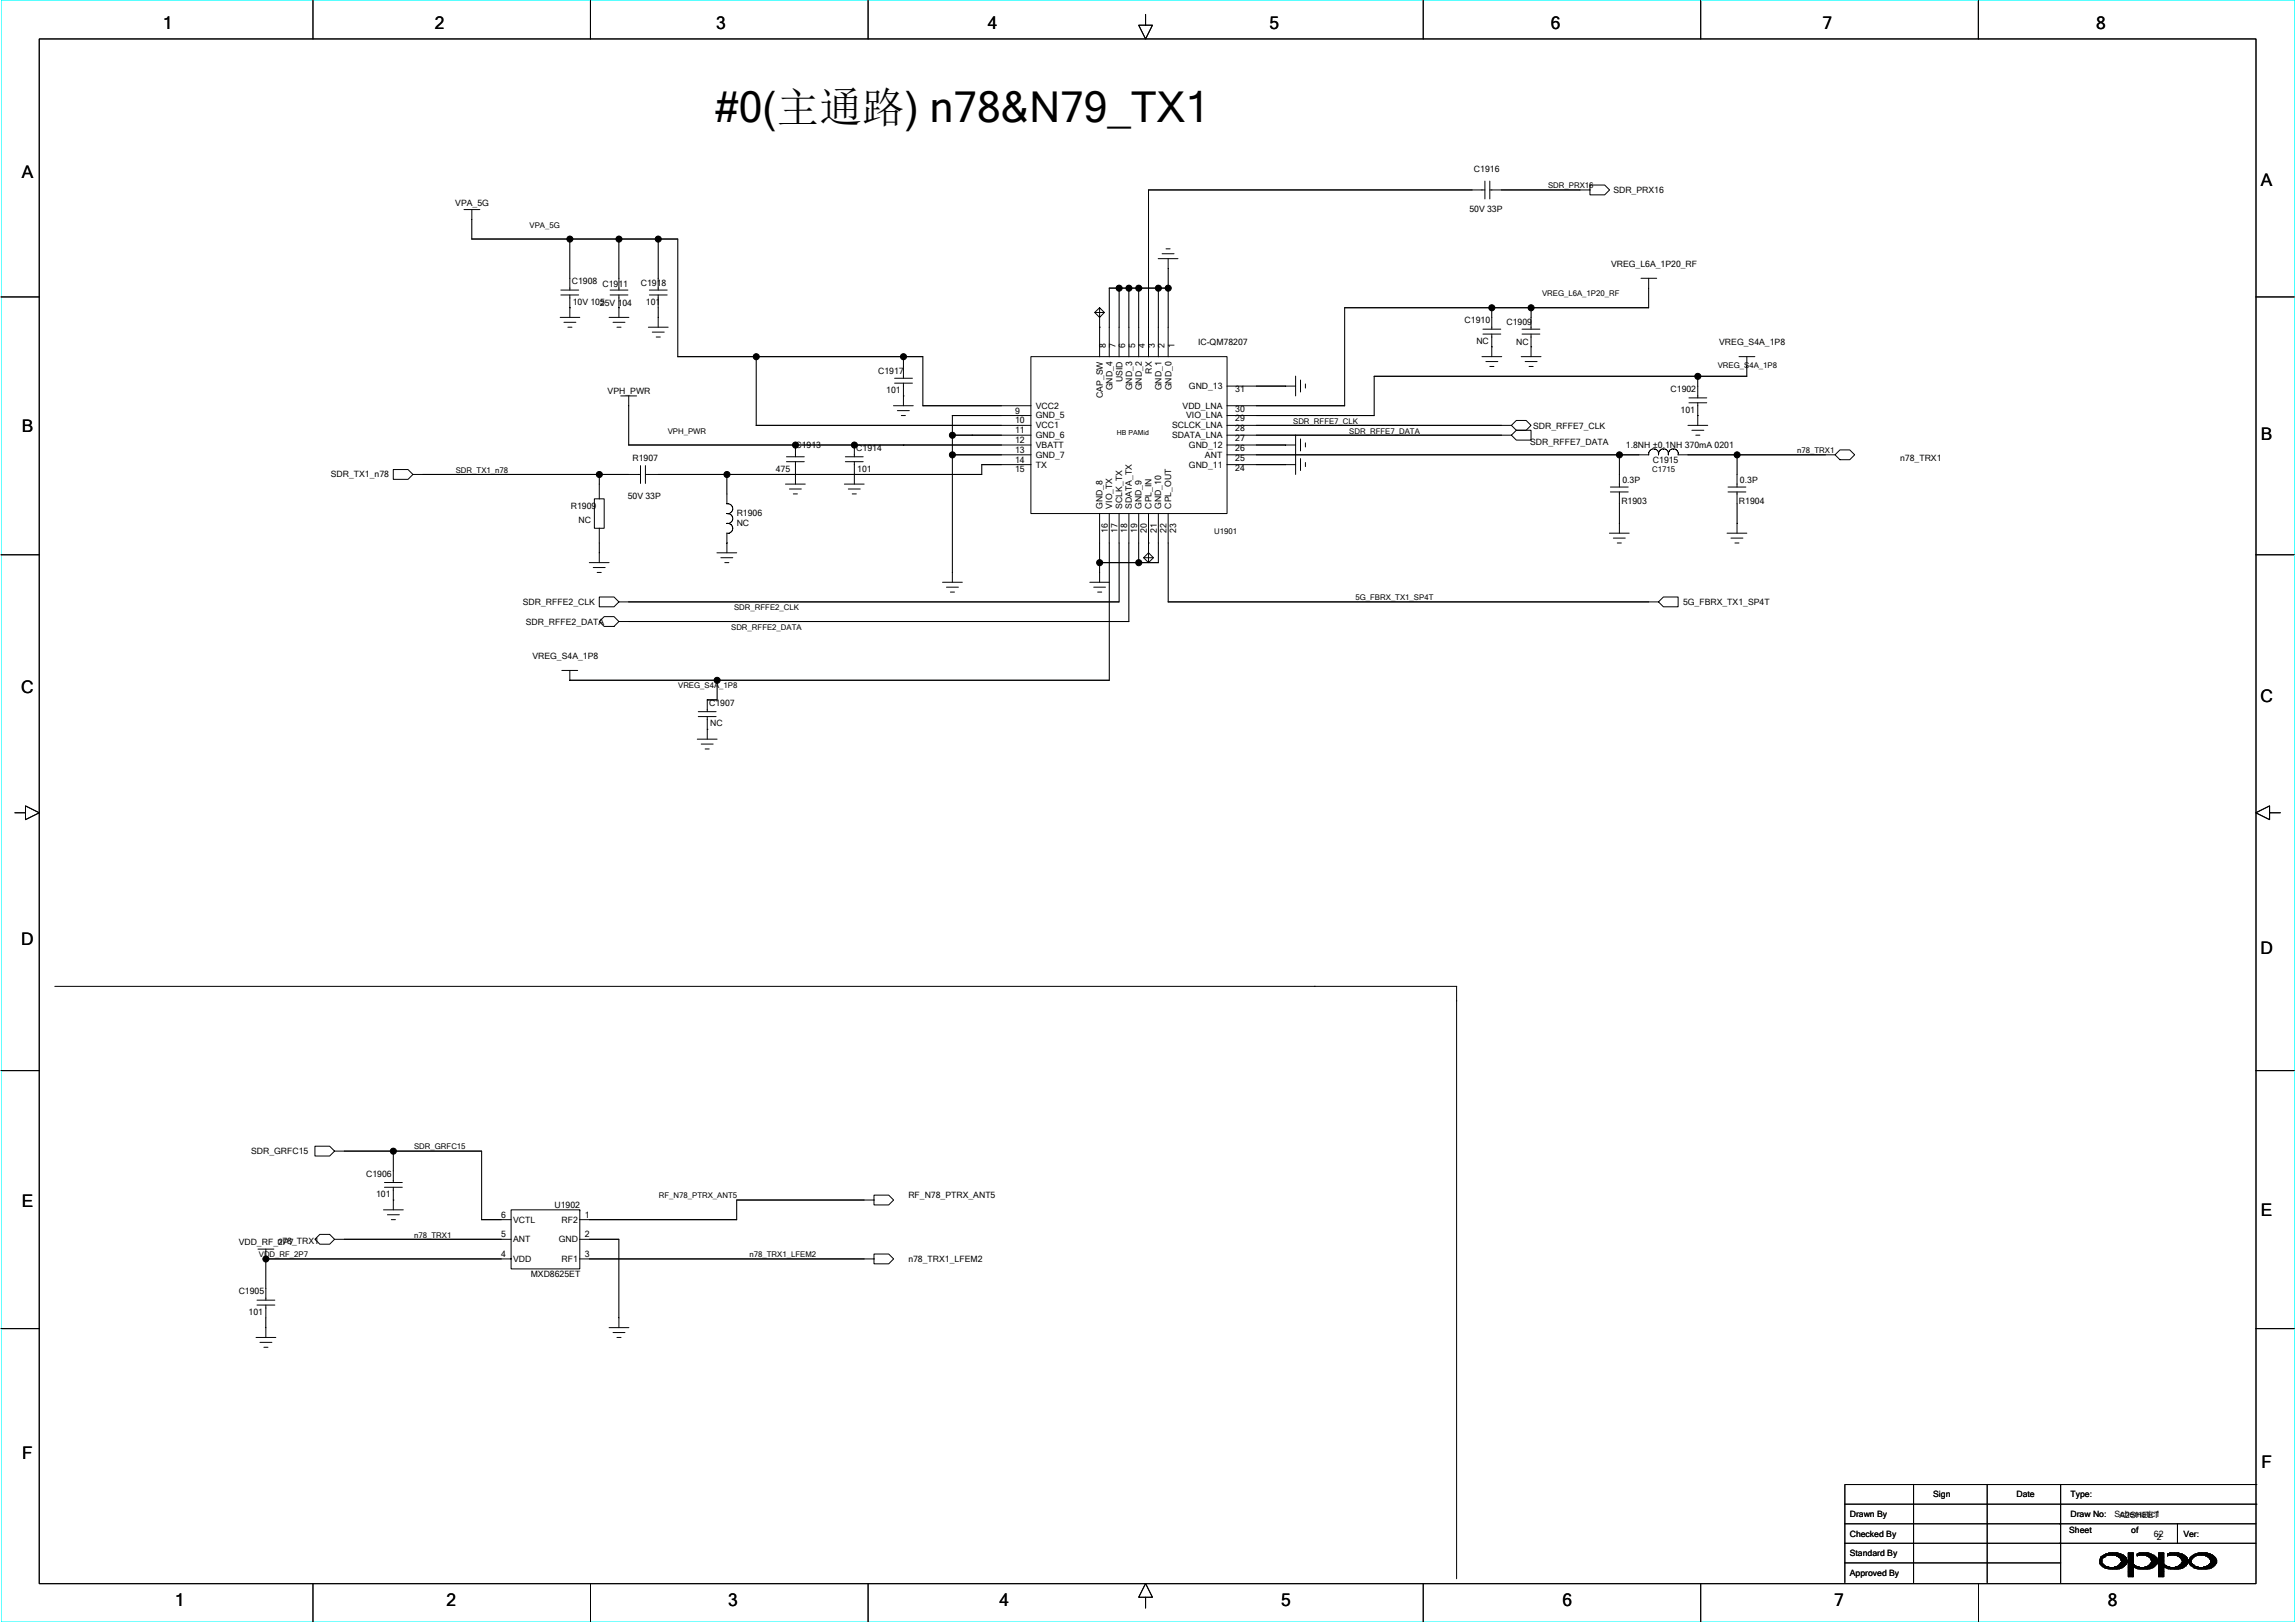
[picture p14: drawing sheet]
<svg xmlns="http://www.w3.org/2000/svg" width="297mm" height="210mm" viewBox="0 0 297 210" stroke-linecap="round" stroke-linejoin="round" font-family="sans-serif">
<defs><g id="words">
<text font-size="5.5" x="92.5" y="15.8">#0(主通路) n78&amp;N79_TX1</text>
<g font-size="2.2">
<text x="21.1" y="3.8">1</text>
<text x="56.2" y="3.8">2</text>
<text x="92.7" y="3.8">3</text>
<text x="127.8" y="3.8">4</text>
<text x="164.2" y="3.8">5</text>
<text x="200.6" y="3.8">6</text>
<text x="235.8" y="3.8">7</text>
<text x="271.2" y="3.8">8</text>
<text x="2.8" y="23">A</text>
<text x="292.5" y="24.1">A</text>
<text x="2.8" y="55.8">B</text>
<text x="292.5" y="57">B</text>
<text x="2.7" y="89.7">C</text>
<text x="292.4" y="90.8">C</text>
<text x="2.7" y="122.3">D</text>
<text x="292.4" y="123.5">D</text>
<text x="2.8" y="156.2">E</text>
<text x="292.5" y="157.3">E</text>
<text x="2.9" y="188.8">F</text>
<text x="292.6" y="189.9">F</text>
<text x="22.6" y="207.8">1</text>
<text x="57.8" y="207.8">2</text>
<text x="94.2" y="207.8">3</text>
<text x="129.3" y="207.8">4</text>
<text x="165.7" y="207.8">5</text>
<text x="202.2" y="207.8">6</text>
<text x="237.3" y="207.8">7</text>
<text x="272.7" y="207.8">8</text>
</g>
<g font-size="1.1">
<text x="190.7" y="22.2">C1916</text>
<text x="58.9" y="26.6">VPA_5G</text>
<text x="190.1" y="27.4">50V 33P</text>
<text x="208.7" y="25">SDR_PRX16</text>
<text x="208.4" y="34.5">VREG_L6A_1P20_RF</text>
<text x="74" y="36.8">C1908</text>
<text x="74.1" y="39.4">10V 105</text>
<text x="77.6" y="39.6">25V 104</text>
<text x="78" y="37.1">C1911</text>
<text x="82.9" y="37">C1918</text>
<text x="83.6" y="39.4">101</text>
<text x="189.5" y="41.8">C1910</text>
<text x="143.1" y="45" transform="rotate(-90 143.1 45)">8</text>
<text x="144.3" y="45" transform="rotate(-90 144.3 45)">7</text>
<text x="145.6" y="45" transform="rotate(-90 145.6 45)">6</text>
<text x="146.9" y="45" transform="rotate(-90 146.9 45)">5</text>
<text x="148.1" y="45" transform="rotate(-90 148.1 45)">4</text>
<text x="149.4" y="45" transform="rotate(-90 149.4 45)">3</text>
<text x="150.7" y="45" transform="rotate(-90 150.7 45)">2</text>
<text x="151.9" y="45" transform="rotate(-90 151.9 45)">1</text>
<text x="155" y="44.6">IC-QM78207</text>
<text x="191" y="44.5">NC</text>
<text x="194.9" y="42.1">C1909</text>
<text x="196.2" y="44.6">NC</text>
<text x="222.4" y="44.6">VREG_S4A_1P8</text>
<text x="78.6" y="51">VPH_PWR</text>
<text x="113.6" y="48.4">C1917</text>
<text x="114.7" y="50.8">101</text>
<text x="131.3" y="53.5">9</text>
<text x="134" y="52.9">VCC2</text>
<text x="142.7" y="51.5" transform="rotate(-90 142.7 51.5)">CAP_SW</text>
<text x="143.9" y="50.5" transform="rotate(-90 143.9 50.5)">GND_4</text>
<text x="145.2" y="49.4" transform="rotate(-90 145.2 49.4)">USID</text>
<text x="146.5" y="50.5" transform="rotate(-90 146.5 50.5)">GND_3</text>
<text x="147.7" y="50.5" transform="rotate(-90 147.7 50.5)">GND_2</text>
<text x="149" y="48.3" transform="rotate(-90 149 48.3)">RX</text>
<text x="150.3" y="50.5" transform="rotate(-90 150.3 50.5)">GND_1</text>
<text x="151.5" y="50.5" transform="rotate(-90 151.5 50.5)">GND_0</text>
<text x="153" y="52.9">VDD_LNA</text>
<text x="153.8" y="50.3">GND_13</text>
<text x="159.8" y="50.7">31</text>
<text x="159.8" y="53.3">30</text>
<text x="216.1" y="50.7">C1902</text>
<text x="217.4" y="53.4">101</text>
<text x="81.8" y="59.7">R1907</text>
<text x="102.9" y="58">C1913</text>
<text x="110.8" y="58.3">C1914</text>
<text x="131.3" y="59.9">14</text>
<text x="131.3" y="58.6">13</text>
<text x="131.3" y="57.3">12</text>
<text x="131.3" y="56">11</text>
<text x="131.3" y="54.8">10</text>
<text x="134" y="54.1">GND_5</text>
<text x="134" y="55.4">VCC1</text>
<text x="134" y="56.7">GND_6</text>
<text x="134" y="58">VBATT</text>
<text x="134" y="59.2">GND_7</text>
<text x="151.6" y="56.7">SDATA_LNA</text>
<text x="151.6" y="55.4">SCLCK_LNA</text>
<text x="153.5" y="54.1">VIO_LNA</text>
<text x="153.8" y="58">GND_12</text>
<text x="155.9" y="59.2">ANT</text>
<text x="159.8" y="55.8">28</text>
<text x="159.8" y="54.5">29</text>
<text x="159.8" y="57.1">27</text>
<text x="159.8" y="58.3">26</text>
<text x="159.8" y="59.6">25</text>
<text x="197.9" y="57.6">SDR_RFFE7_DATA</text>
<text x="198.3" y="55.5">SDR_RFFE7_CLK</text>
<text x="210.4" y="58">1.8NH ±0.1NH 370mA 0201</text>
<text x="213.8" y="59.9">C1915</text>
<text x="245.8" y="59.6">n78_TRX1</text>
<text x="42.8" y="61.8">SDR_TX1_n78</text>
<text x="73.8" y="65.8">R1909</text>
<text x="81.2" y="64.6">50V 33P</text>
<text x="100.4" y="61.1">475</text>
<text x="110.9" y="61">101</text>
<text x="131.3" y="61.1">15</text>
<text x="134" y="60.5">TX</text>
<text x="142.6" y="65.8" transform="rotate(-90 142.6 65.8)">GND_8</text>
<text x="143.9" y="65.8" transform="rotate(-90 143.9 65.8)">VIO_TX</text>
<text x="145.2" y="65.8" transform="rotate(-90 145.2 65.8)">SCLK_TX</text>
<text x="146.4" y="65.8" transform="rotate(-90 146.4 65.8)">SDATA_TX</text>
<text x="147.7" y="65.8" transform="rotate(-90 147.7 65.8)">GND_9</text>
<text x="149" y="65.8" transform="rotate(-90 149 65.8)">CPL_IN</text>
<text x="150.2" y="65.8" transform="rotate(-90 150.2 65.8)">GND_10</text>
<text x="151.5" y="65.8" transform="rotate(-90 151.5 65.8)">CPL_OUT</text>
<text x="153.8" y="60.5">GND_11</text>
<text x="159.8" y="60.9">24</text>
<text x="209.8" y="65.2">R1903</text>
<text x="209.9" y="62.5">0.3P</text>
<text x="225" y="65.2">R1904</text>
<text x="225.1" y="62.5">0.3P</text>
<text x="74.9" y="67.7">NC</text>
<text x="95.3" y="66.8">R1906</text>
<text x="95.3" y="68.1">NC</text>
<text x="143.3" y="69" transform="rotate(-90 143.3 69)">16</text>
<text x="144.6" y="69" transform="rotate(-90 144.6 69)">17</text>
<text x="145.8" y="69" transform="rotate(-90 145.8 69)">18</text>
<text x="147.1" y="69" transform="rotate(-90 147.1 69)">19</text>
<text x="148.4" y="69" transform="rotate(-90 148.4 69)">20</text>
<text x="149.6" y="69" transform="rotate(-90 149.6 69)">21</text>
<text x="150.9" y="69" transform="rotate(-90 150.9 69)">22</text>
<text x="152.2" y="69" transform="rotate(-90 152.2 69)">23</text>
<text x="67.6" y="78.3">SDR_RFFE2_CLK</text>
<text x="68" y="80.8">SDR_RFFE2_DATA</text>
<text x="217.7" y="78.3">5G_FBRX_TX1_SP4T</text>
<text x="68.9" y="85.2">VREG_S4A_1P8</text>
<text x="91.8" y="91.3">C1907</text>
<text x="91.9" y="94">NC</text>
<text x="32.5" y="149.3">SDR_GRFC15</text>
<text x="47.4" y="152.2">C1906</text>
<text x="48.7" y="154.9">101</text>
<text x="117.5" y="155">RF_N78_PTRX_ANT5</text>
<text x="30.9" y="161.1">VDD_RF_2P7</text>
<text x="35.9" y="161">n78_TRX1</text>
<text x="64.9" y="157.5">6</text>
<text x="64.9" y="160.1">5</text>
<text x="66.4" y="158.2">VCTL</text>
<text x="66.4" y="160.7">ANT</text>
<text x="71.7" y="156.3">U1902</text>
<text x="72.3" y="160.7">GND</text>
<text x="72.6" y="158.2">RF2</text>
<text x="75.6" y="157.5">1</text>
<text x="75.6" y="160.1">2</text>
<text x="30.9" y="167.4">C1905</text>
<text x="64.9" y="162.6">4</text>
<text x="66.4" y="163.3">VDD</text>
<text x="68.7" y="165.2">MXD8625ET</text>
<text x="72.6" y="163.3">RF1</text>
<text x="75.6" y="162.6">3</text>
<text x="117.5" y="163.3">n78_TRX1_LFEM2</text>
<text x="32.2" y="170.1">101</text>
<text x="239.3" y="196.3">Drawn By</text>
<text x="250.1" y="193.7">Sign</text>
<text x="260.9" y="193.7">Date</text>
<text x="267.9" y="193.7">Type:</text>
<text x="267.9" y="196.3">Draw No:</text>
<text x="273.6" y="196.3">Schematic1</text>
<text x="274.2" y="196.4">A2SHEET</text>
<text x="239.3" y="198.8">Checked By</text>
<text x="239.3" y="201.3">Standard By</text>
<text x="239.3" y="203.9">Approved By</text>
<text x="267.7" y="198.3">Sheet</text>
<text x="275.7" y="198.3">of</text>
<text x="278.7" y="198.8">62</text>
<text x="279" y="199.2">2</text>
<text x="282.5" y="198.8">Ver:</text>
</g>
<g font-size="1">
<text x="68.5" y="29.4">VPA_5G</text>
<text x="200.3" y="24.4">SDR_PRX16</text>
<text x="199.5" y="38.3">VREG_L6A_1P20_RF</text>
<text x="222.2" y="47.6">VREG_S4A_1P8</text>
<text x="86.4" y="56.1">VPH_PWR</text>
<text x="167.3" y="54.8">SDR_RFFE7_CLK</text>
<text x="174.6" y="56.1">SDR_RFFE7_DATA</text>
<text x="232.5" y="58.6">n78_TRX1</text>
<text x="59" y="61.2">SDR_TX1_n78</text>
<text x="213.7" y="61">C1715</text>
<text x="157.1" y="69">U1901</text>
<text x="175.4" y="77.7">5G_FBRX_TX1_SP4T</text>
<text x="94.6" y="81.5">SDR_RFFE2_DATA</text>
<text x="95" y="78.9">SDR_RFFE2_CLK</text>
<text x="87.7" y="89.1">VREG_S4A_1P8</text>
<text x="53.6" y="148.7">SDR_GRFC15</text>
<text x="85.2" y="155">RF_N78_PTRX_ANT5</text>
<text x="53.6" y="160.1">n78_TRX1</text>
<text x="33.5" y="162.7">VDD_RF_2P7</text>
<text x="97" y="162.7">n78_TRX1_LFEM2</text>
</g>
<text font-size=".9" x="144.5" y="56.2">HB PAMid</text>
</g></defs>
<path d="M.1 0h296.8v209.8h-296.8z" fill="none" stroke="#0ff" stroke-width=".13"/>
<g fill="none" stroke="#000" stroke-width=".13">
<path d="M5.1 5h286.8v199.9h-286.8zM40.5 .1v5M76.4 .1v5M112.3 .1v5M148.2 1.9v1.4h.9l-.9 1.7-.9-1.7h.9M184.1 .1v5M220 .1v5M255.9 .1v5M.1 38.4h5M60 27.1h2.1M61 30.9h26.7v15.2h31.7v6.4M61 27.1v3.8"/>
<path d="M72.6 38.2h2.3M72.6 37.5h2.3M73.7 30.9v6.6M73.7 38.2v2.9M78.9 38.2h2.3M78.9 37.5h2.3M80.1 30.9v6.6M80.1 38.2v2.9M84 38.2h2.3M84 37.5h2.3M85.2 30.9v6.6M85.2 38.2v4.1"/>
<path d="M142.3 39.8l.6 .6-.6 .7-.7-.7 .7-.6v1.3M143.5 37.3h7.6M143.5 37.3v8.9M144.8 37.3v8.9M146 37.3v8.9M147.3 37.3v8.9M148.6 24.6h43.5M148.6 24.6v21.6M149.8 33.5h2.6M149.9 37.3v8.9M150.3 32.8h1.6M150.9 32.2h.5"/>
<path d="M151.1 33.5v12.7M173.9 39.8h39.4M174 39.8v12.7M192.1 23.4v2.3M192.7 23.4v2.3M193 39.8v2.8M198.1 39.8v2.8M205.7 23.9h1.9l.6 .7-.6 .6h-1.9zM205.7 24.6h-13M212.3 36h2M213.3 36v3.8M291.8 38.4h5"/>
<path d="M72.5 41.1h2.5M73 41.7h1.5M73.5 42.3h.5M78.8 41.1h2.6M79.3 41.7h1.6M79.8 42.3h.5M80.3 51.2h2.1M81.3 57.6h52.1M81.3 51.2v6.4M83.9 42.3h2.5M84.4 43h1.5M84.9 43.6h.5"/>
<path d="M97.8 55h35.6M97.8 46.1v9M101.7 59.7h2.4M101.7 59.1h2.4M102.9 57.6v1.5M102.9 59.7v2.9M109.4 59.7h2.3M109.4 59.1h2.3M110.5 57.6v1.5M110.5 59.7v2.9M115.6 52.5h2.5M115.7 49.6h2.3"/>
<path d="M115.7 48.9h2.3M116.1 53.1h1.5M116.6 53.8h.5M116.9 46.1v2.8M116.9 49.6v2.9M119.4 52.5h14M123.2 56.3h10.2M123.2 58.8h10.2M133.4 46.1h25.3v20.3h-25.3zM133.4 53.8h-10.2v21.5M141.6 40.4h1.3M142.3 41v5.2"/>
<path d="M158.7 55h36.9M158.7 56.3h36.9M158.7 58.8h54.6M158.7 52.5h15.3M158.7 53.8h19.1M158.7 57.6h8.9M158.7 50h8.9M167.6 48.7v2.5M167.6 56.3v5.1M168.3 49.2v1.5M168.3 56.8v1.5M168.3 59.3v1.6"/>
<path d="M168.9 49.7v.5M168.9 57.3v.5M168.9 59.8v.6M177.8 48.7h48.2M177.8 48.7v5.1M191.7 46.1h2.6M191.9 43.2h2.3M191.9 42.6h2.3M192.2 46.8h1.6M192.7 47.4h.6M193 43.2v2.9M195.5 56.3l.7-.6h1.9v1.2h-1.9z"/>
<path d="M195.5 55l.7-.6h1.2l.7 .6-.7 .7h-1.2zM196.8 46.1h2.6M196.9 43.2h2.3M196.9 42.6h2.3M197.3 46.8h1.6M197.8 47.4h.5M198.1 43.2v2.9M209.5 58.8v4.2M214.6 58.8a.65 .65 0 0 0-.7-.7 .65 .65 0 0 0-.6 .8M215 58.1a.65 .65 0 0 1 .8 .7M215.1 58.1a.69 .69 0 0 0-.5 .8M216.3 58.1a.65 .65 0 0 1 .8 .7"/>
<path d="M216.3 58.1a.69 .69 0 0 0-.5 .8M217.1 58.8h20.3M218.4 55h2.5M218.5 52.1h2.3M218.5 51.5h2.3M218.9 55.7h1.5M219.4 56.3h.5M219.6 48.7v2.8M219.6 52.1v2.9M224.7 58.8v4.2M225 46.1h2M226 46.1v2.6"/>
<path d="M237.4 58.8l.6-.6h1.3l.6 .6-.6 .7h-1.3zM.1 71.8h5M50.9 60.7h1.9l.6 .7-.6 .6h-1.9zM53.4 61.4h29.5M76.2 72.8h2.6M76.7 73.4h1.6M76.9 64.5h1.3v3.8h-1.3zM77.3 74.1h.5M77.5 77.2h1.9l.7 .7-.7 .6h-1.9zM77.5 61.4v3.2M77.5 68.3v4.5M82.9 60.2v2.3"/>
<path d="M83.5 61.4h43.5M83.5 60.2v2.3M92.7 71.5h2.6M93.3 72.2h1.5M93.8 72.8h.5M94 65.2a.65 .65 0 0 1 .8 .5 .65 .65 0 0 1-.6 .8M94 66.4h.1M94 67.7h.1M94 69v2.5M94 61.4v3.8M94 66.4a.65 .65 0 0 1 .8 .6 .65 .65 0 0 1-.6 .7M94 67.7a.65 .65 0 0 1 .8 .6 .65 .65 0 0 1-.8 .7"/>
<path d="M101.6 62.6h2.6M102.1 63.3h1.6M102.6 63.9h.6M109.2 62.6h2.6M109.7 63.3h1.6M110.3 63.9h.5M121.9 75.3h2.6M122.4 76h1.6M123 76.6h.5M133.4 60.1h-6.4v1.3M141 75.3h2.5M141.5 76h1.5"/>
<path d="M142 76.6h.5M142.3 66.4v8.9M143.5 66.4v21.6M144.8 66.4v11.5h-64.8M146 66.4v14M147.3 66.4v6.4M147.9 72.2h1.3M148.6 71.5v1.3l.6-.6-.6-.7-.6 .7 .6 .6M148.6 66.4v5.1M149.9 66.4v6.4h-7.7M151.1 77.9h63.5M151.1 66.4v11.5"/>
<path d="M158.7 60.1h8.9M208.2 69h2.6M208.3 63h2.3M208.3 63.6h2.3M208.7 69.6h1.6M209.2 70.3h.6M209.5 63.6v5.4M214.6 77.9l.6-.7h1.9v1.3h-1.9zM223.4 69h2.6M223.6 63h2.3M223.6 63.6h2.3M223.9 69.6h1.6"/>
<path d="M224.4 70.3h.6M224.7 63.6v5.4M291.8 71.8h5M72.7 86.7h2M73.7 88h69.8M73.7 86.7v1.3M77.5 80.4l.7-.6h1.2l.7 .6-.7 .6h-1.2zM80 80.4h66M90.2 95.6h2.6M90.3 92.7h2.3M90.3 92.1h2.3M90.7 96.3h1.6"/>
<path d="M91.2 96.9h.6M91.5 90.6v1.5M91.5 92.7v2.9M92.8 88v2.6h-1.3M1.9 105.2h1.4v-.9l1.8 .9-1.8 .8v-.8M293.6 105.2v-.9l-1.8 .9 1.8 .8v-.8h1.4M.1 138.5h5M7.1 127.6h181.4M188.4 127.6v76.7M291.8 138.5h5M40.7 148.3h1.9l.7 .6-.7 .7h-1.9zM43.3 148.9h19v8.9"/>
<path d="M49.6 156.5h2.6M49.7 153.6h2.3M49.7 153h2.3M50.1 157.2h1.6M50.6 157.8h.6M50.9 148.9v4.1M50.9 153.6v2.9M62.3 157.8h3.8M66.1 156.5h8.9v7.7h-8.9zM75 157.8h20.3M75 156.5h.1M95.3 155.3v2.5"/>
<path d="M113.1 154.6h1.9l.6 .7-.6 .6h-1.9zM113.1 155.3h-17.8M.1 171.9h5M33.1 173h2.6M33.2 168.8h2.4M33.2 168.2h2.4M33.4 161.6h2M33.6 173.7h1.6M34.1 174.3h.6M34.4 162.9h31.7M34.4 161.6v6.6M34.4 168.8v4.2"/>
<path d="M40.7 160.3l.7-.6h1.2l.7 .6-.7 .7h-1.2zM43.3 160.3h22.8M75 160.3h5.1v11.5M78.8 171.8h2.6M79.3 172.4h1.6M79.8 173h.5M113.1 162.2h1.9l.6 .7-.6 .6h-1.9zM113.1 162.9h-38.1M291.8 171.9h5M238.7 194.6h53.3M247.6 192v12.8M257.1 192v12.8"/>
<path d="M266.6 192v12.8M281.7 197.1v2.6M291.9 199.7h-53.2M291.9 197.1h-53.2M292 192.1h-53.3v12.6M40.5 204.9v4.9M76.4 204.9v4.9M112.3 204.9v4.9M148.2 206.7h.9l-.9-1.8-.9 1.8h.9v1.3M184.1 204.9v4.9M220 204.9v4.9M238.7 202.2h27.9"/>
<path d="M255.9 204.9v4.9M271.6 201.7h.3M271.6 201.8h.3M271.6 202h.3M271.6 202.1h.3M271.6 202.2h.3M271.6 202.3h.5M271.8 201.4h.5M271.8 201.6h.3M271.8 202.5h.4M271.8 201.4h.1v-.1l.5-.2 .5-.2h1.1l.1 .2h.4v.1h.2v.1l.3 .1v.2h.1v.2h.1v.4h-.1a1.41 1.41 0 0 1-1.6 .8 2.59 2.59 0 0 1-1.4-.3l-.2-.2-.2-.2v-.5zM271.8 201.4v1.1"/>
<path d="M271.9 202.6h.4M271.9 201.4v.3M271.9 202.2v.4M272 202.7h.5M272.1 202.3v.3M272.2 201.2v.3M272.2 202.4v.3M272.2 201.4h.1l.3-.2h1.1l.5 .4h.1v.2h.2v.4h-.2v.1l-.2 .2v.1l-.5 .1-.2 .1h-.6v-.1h-.2l-.5-.2v-.2h-.2v-.6zM272.3 202.6v.2h2.3M272.4 201.1h2M272.4 201v.3M272.4 202.7v.2"/>
<path d="M272.5 201.3h-.5l.1 .3M272.6 201v.2M272.6 202.7v.2M272.7 201v.2M272.7 202.7v.3M272.8 200.9h1.2M272.8 200.9v.3M272.8 202.7v.3M272.8 201.2h-.5v.3M272.9 203h1.1M272.9 200.9v.3M272.9 202.8v.2"/>
<path d="M273.1 200.9v.3M273.1 202.8v.2M273.2 200.9v.3M273.2 202.8v.2M273.3 200.9v.3M273.3 202.8v.2M273.4 200.9v.3M273.4 202.8v.2M273.6 201.2h1M273.6 200.9v.3M273.6 202.7v.3M273.7 200.9v.3"/>
<path d="M273.7 202.7v.3M273.8 201.3h.9M273.8 202.7h.9M273.8 200.9v.4M273.8 202.7v.3M274 200.9v.4M274 202.6v.4M274.1 201.4h.9v1.1h-.8M274.1 200.9v.6M274.1 202.6v.4M274.2 201v.5M274.2 202.4v.6"/>
<path d="M274.3 201.6h.8v.8l-.9-.1M274.3 201.7h.8M274.3 201.8h.8M274.3 202.2h.8M274.3 201v.7M274.3 202.2v.7M274.4 202h.8M274.4 202.1h.8M274.5 201.2v1.7M274.6 201.2v1.5M274.7 201.2v1.5M274.8 201.3l.1 1.3h-.8"/>
<path d="M275.2 201.9v.2M275.3 201.3h.7M275.3 201.4h.7M275.3 201.1h.7M275.3 201.2h.7M275.3 201.6h.7M275.3 202.8h.7M275.3 201.7h.7M275.3 203h.7M275.3 203.1h.7M275.3 203.2h.7M275.3 203.3h.7"/>
<path d="M275.3 203.5h.7M275.3 203.6h.7M275.3 201.8h.7M275.3 202h.7M275.3 202.1h.7M275.3 202.2h.7M275.3 202.3h.7M275.3 202.7h1.1M275.3 202.5h.8M275.3 202.6h1M275.3 203.7h.7M275.3 204h.7"/>
<path d="M275.3 203.9h.7M275.4 200.9v3.1M275.5 200.9v3.1M275.6 200.9v3.1M275.7 200.9v3.1M275.9 200.9v3.1M276 200.9v3.1M276 200.9h-.7M276.1 202.4v.3M276.2 202.8h2.3M276.2 202.6v.3M276.4 202.7v.2"/>
<path d="M276.5 201.1h1.8M276.5 201.1l.3-.2h1.2v.2h.3l.5 .2v.1l.2 .2v.2h.2v.4h-.2v.1l-.3 .4-.6 .3h-1.6l-.5-.4M276.5 201.3v-.1h1.1l.2 .1h.2l.3 .5h.1v.4h-.1v.1l-.3 .2v.1l-.5 .1-.1 .1h-.6v-.1h-.4v-.1h-.2l-.2-.3M276.5 201v.3M276.5 202.7v.2M276.6 201v.2M276.6 202.7v.3M276.7 200.9h1.2M276.8 200.9v.3M276.8 202.7v.3M276.8 201.2h-.3M276.9 203h1"/>
<path d="M276.9 200.9v.3M276.9 202.8v.2M277 200.9v.3M277 202.8v.2M277.1 200.9v.3M277.1 202.8v.2M277.3 200.9v.3M277.3 202.8v.2M277.4 200.9v.3M277.4 202.8v.2M277.5 201.2h1v1.5M277.5 200.9v.3"/>
<path d="M277.5 202.7v.3M277.6 200.9v.3M277.6 202.7v.3M277.7 201.3h1M277.8 200.9v.4M277.8 202.7v.3M277.9 200.9v.4M277.9 202.6v.4M278 201.4h.9M278 200.9v.6M278 202.6v.4M278.1 202.3h1"/>
<path d="M278.1 202.5h.8M278.1 201v.5M278.1 202.4v.6M278.3 201.6h.8M278.3 201.7h.8M278.3 201.8h.8M278.3 202.2h.8M278.3 201v.7M278.3 202.2v.7M278.4 202h.8M278.4 202.1h.8M278.4 201.2v1.7"/>
<path d="M278.7 201.2v1.5h-1M278.8 201.3v1.3h-.8M278.9 201.4v1.1M279 201.5v.9M279.2 201.9v.2M279.3 201.3h.6M279.3 201.4h.6M279.3 200.9h.6M279.3 201.1h.6M279.3 201.2h.6M279.3 201.6h.6M279.3 202.8h.6"/>
<path d="M279.3 201.7h.6M279.3 203h.6M279.3 203.1h.6M279.3 203.2h.6M279.3 203.3h.6M279.3 203.5h.6M279.3 203.6h.6M279.3 201.8h.6M279.3 202h.6M279.3 202.1h.6M279.3 202.2h.6M279.3 202.3h.6"/>
<path d="M279.3 202.5h.8M279.3 202.7h1M279.3 202.6h.9M279.3 203.7h.6M279.3 204h.6M279.3 203.9h.6M279.3 200.9v3.1M279.4 200.9v3.1M279.5 200.9v3.1M279.7 200.9v3.1M279.8 200.9v3.1M279.9 200.9v3.1"/>
<path d="M280.1 202.4v.3M280.2 202.8h2.3M280.2 202.6v.1M280.3 202.6v.3M280.4 201.2h.3M280.4 201.1h1.8M280.4 201.3v-.1h1.2l.2 .1 .4 .4v.1h.1v.4h-.1v.1l-.2 .2v.1l-.5 .1-.2 .1-1-.1v-.1l-.4-.1v-.2M280.4 201.1l.3-.2h1.3v.2h.3l.7 .5 .1 .2v.4h-.1a1.57 1.57 0 0 1-1.9 .8h-.7v-.2l-.5-.1v-.1M280.4 201v.3M280.4 202.7v.2M280.6 201v.2M280.6 202.7v.3"/>
<path d="M280.7 200.9h1.2M280.7 200.9v.3M280.7 202.7v.3M280.8 203h1.1M280.8 200.9v.3M280.8 202.8v.2M280.9 200.9v.3M280.9 202.8v.2M281.1 200.9v.3M281.1 202.8v.2M281.2 200.9v.3M281.2 202.8v.2"/>
<path d="M281.3 200.9v.3M281.3 202.8v.2M281.4 201.2h1.1M281.5 200.9v.3M281.5 202.7v.3M281.6 200.9v.3M281.6 202.7v.3M281.7 201.3h.9M281.7 202.7h.9M281.7 200.9v.3M281.7 202.7v.3M281.8 200.9v.4"/>
<path d="M281.8 202.6v.4M281.9 201.4h1M281.9 202.6h.8M282 201v.5M282 202.6v.4M282.1 202.5h.8M282.1 201v.5M282.1 202.4v.6M282.2 201.6h.8M282.2 201.7h.8M282.2 202.2h.9M282.2 202.3h.8"/>
<path d="M282.2 201v.6M282.2 202.3v.6M282.3 201.8h.8M282.3 202h.8M282.3 202.1h.8M282.3 201v1.9M282.5 201.2v1.5M282.6 201.2v1.5M282.7 201.3v1.3M282.8 201.4v1.2M283 201.7v.7M283.2 201.8h.3"/>
<path d="M283.2 202h.3M283.2 202.1h.3M283.2 202.2h.3M283.3 201.7h.3M283.3 202.3h.3M283.4 202.5h.3M283.5 202.1v.5M283.6 202.6h.3M283.6 201.6h.1v-.2h.1v-.1l.3-.1h1.3l.2 .1v.1h.1v.2h.2v.1h.1v.5l-.6 .5h-.3l-.1 .1h-.5l-.2-.1-.5-.1-.3-.4v-.5h.1zM283.6 201.3v.4M283.6 202.3v.3M283.6 201.6h-.3v.9"/>
<path d="M283.7 201.3h.4M283.7 202.7h.4M283.7 201.2h.3v-.1h.3v-.2h1.3v.2h.4v.1h.3v.1a.63 .63 0 0 1 .3 1v.2l-.5 .2v.1a3.4 3.4 0 0 1-2.1 0l-.5-.2-.2-.3a.63 .63 0 0 1 .4-1zM283.7 201.3v.3M283.7 202.4v.3M283.8 201.2h.6M283.8 201.2v.3M283.8 202.4v.5M283.9 201.4h-.5l.1 .4M284 201v.3M284 202.6v.3M284.1 201.1h1.8"/>
<path d="M284.1 201v.3M284.1 202.7v.2M284.2 201v.2M284.2 202.7v.3M284.3 200.9v.3M284.3 202.7v.3M284.5 200.9h1M284.5 203h1M284.5 200.9v.3M284.5 202.8v.2M284.6 200.9v.3M284.6 202.8v.2"/>
<path d="M284.7 200.9v.3M284.7 202.8v.2M284.9 200.9v.3M284.9 202.8v.2M285 200.9v.3M285 202.8v.2M285.1 201.2h1v1.7l-2.3-.1M285.1 200.9v.3M285.1 202.7v.3M285.2 200.9v.3M285.2 202.7v.3M285.3 201.3h1"/>
<path d="M285.4 200.9v.4M285.4 202.7v.3M285.5 200.9v.4M285.5 202.6v.4M285.6 201.4h.9M285.6 202.6h.8M285.6 200.9v.4M285.6 202.6v.4M285.7 202.5h.8M285.7 201v.5M285.7 202.4v.6M285.9 201.6h.8"/>
<path d="M285.9 201.7h.8M285.9 202.3h.8M285.9 201v.7M285.9 202.3v.7M286 201.8h.8M286 202h.8M286 202.1h.8M286 202.2h.8M286 201v1.9M286.3 201.2v1.5h-1M286.4 201.3v1.4M286.5 201.4v1.1"/>
<path d="M286.6 201.5v.9M286.8 201.8v.4"/>
<circle cx="73.7" cy="30.9" r=".39"/>
<circle cx="80.1" cy="30.9" r=".39"/>
<circle cx="85.2" cy="30.9" r=".39"/>
<circle cx="144.8" cy="37.3" r=".39"/>
<circle cx="146.1" cy="37.3" r=".39"/>
<circle cx="147.3" cy="37.3" r=".39"/>
<circle cx="149.9" cy="37.3" r=".39"/>
<circle cx="151.1" cy="37.3" r=".39"/>
<circle cx="193" cy="39.8" r=".39"/>
<circle cx="198.1" cy="39.8" r=".39"/>
<circle cx="97.8" cy="46.2" r=".39"/>
<circle cx="102.9" cy="57.6" r=".39"/>
<circle cx="110.5" cy="57.6" r=".39"/>
<circle cx="116.9" cy="46.2" r=".39"/>
<circle cx="123.2" cy="58.9" r=".39"/>
<circle cx="123.2" cy="56.3" r=".39"/>
<circle cx="209.5" cy="58.9" r=".39"/>
<circle cx="219.7" cy="48.7" r=".39"/>
<circle cx="224.7" cy="58.9" r=".39"/>
<circle cx="77.5" cy="61.4" r=".39"/>
<circle cx="94" cy="61.4" r=".39"/>
<circle cx="142.3" cy="72.8" r=".39"/>
<circle cx="147.3" cy="72.8" r=".39"/>
<circle cx="92.8" cy="88" r=".39"/>
<circle cx="50.9" cy="148.9" r=".39"/>
<circle cx="34.4" cy="162.9" r=".39"/>
</g>
<g fill="#000">
<path d="M85.2 39.8v1.3zM143.5 37.3h1.3zM144.8 37.3h1.2zM146 37.3h1.3zM149.9 37.3h1.2zM193 39.8v1.3zM198.1 39.8v1.3zM116.9 46.1v1.3zM219.6 48.7v1.3zM226 47.4v1.3zM77.5 70.3v1.2zM77.5 61.4v1.2z"/>
<path d="M127 60.1v1.3zM142.3 72.8v1.3zM91.5 90.6h1.3zM34.4 170.5v1.3z"/>
</g>
<g fill="#000">
<circle cx="73.7" cy="30.9" r=".4"/>
<circle cx="80.1" cy="30.9" r=".4"/>
<circle cx="85.2" cy="30.9" r=".4"/>
<circle cx="144.8" cy="37.3" r=".4"/>
<circle cx="146" cy="37.3" r=".4"/>
<circle cx="147.3" cy="37.3" r=".4"/>
<circle cx="149.9" cy="37.3" r=".4"/>
<circle cx="151.1" cy="37.3" r=".4"/>
<circle cx="193" cy="39.8" r=".4"/>
<circle cx="198.1" cy="39.8" r=".4"/>
<circle cx="97.8" cy="46.1" r=".4"/>
<circle cx="102.9" cy="57.6" r=".4"/>
<circle cx="110.5" cy="57.6" r=".4"/>
<circle cx="116.9" cy="46.1" r=".4"/>
<circle cx="123.2" cy="56.3" r=".4"/>
<circle cx="123.2" cy="58.8" r=".4"/>
<circle cx="209.5" cy="58.8" r=".4"/>
<circle cx="219.6" cy="48.7" r=".4"/>
<circle cx="224.7" cy="58.8" r=".4"/>
<circle cx="77.5" cy="61.4" r=".4"/>
<circle cx="94" cy="61.4" r=".4"/>
<circle cx="142.3" cy="72.8" r=".4"/>
<circle cx="147.3" cy="72.8" r=".4"/>
<circle cx="92.8" cy="88" r=".4"/>
<circle cx="50.9" cy="148.9" r=".4"/>
<circle cx="34.4" cy="162.9" r=".4"/>
</g>
<use href="#words"/>
</svg>
